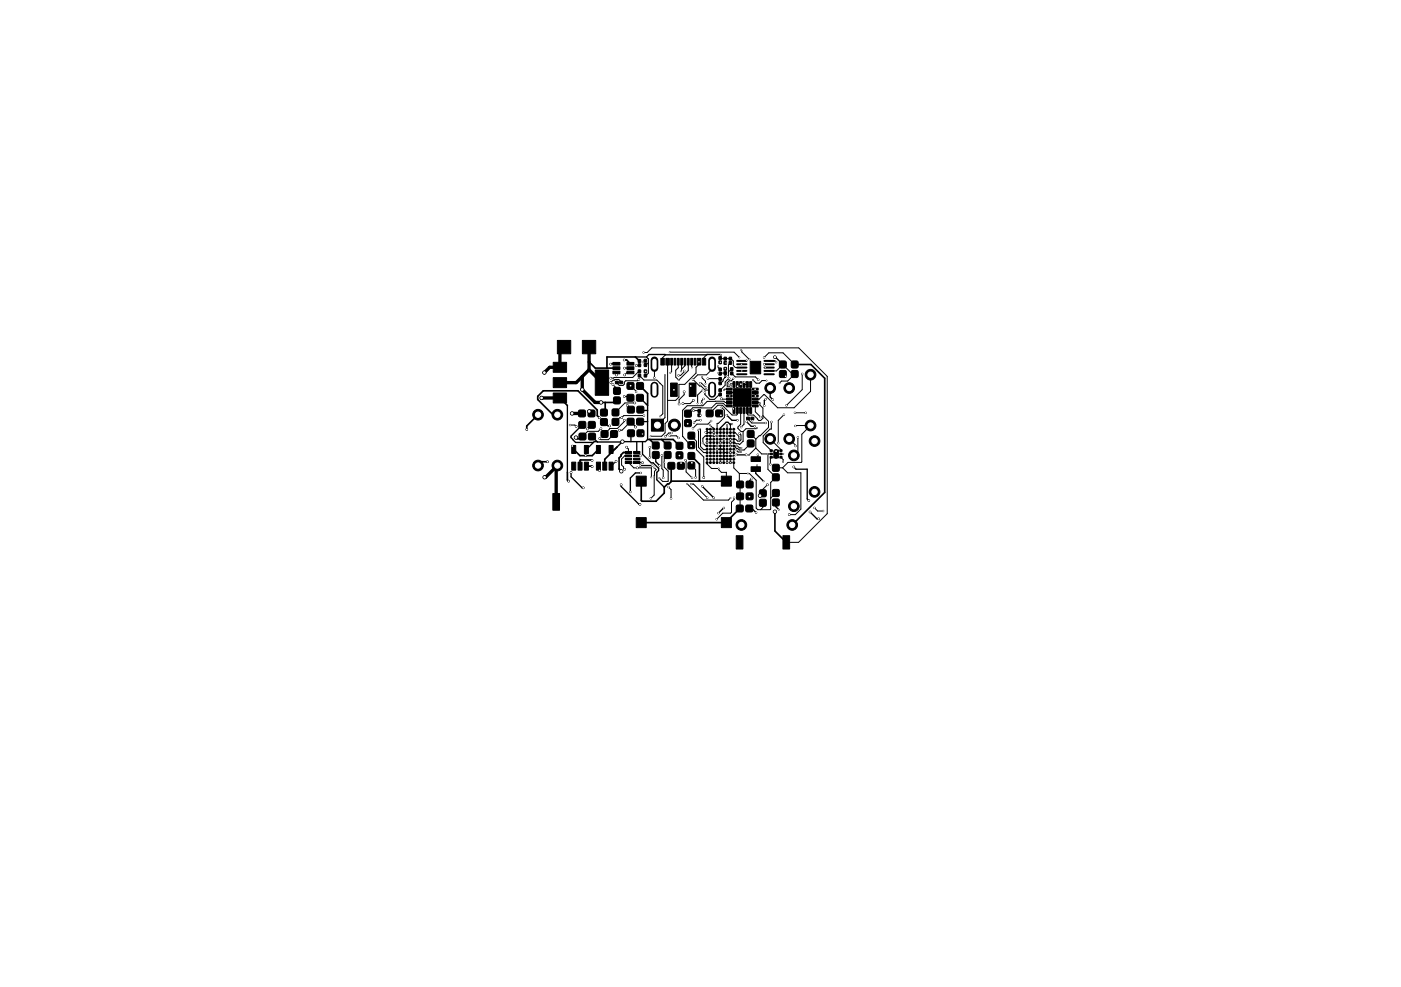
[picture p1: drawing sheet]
<svg xmlns="http://www.w3.org/2000/svg" width="210mm" height="148mm" viewBox="0 0 210 148" stroke-linecap="round" stroke-linejoin="round" font-family="sans-serif">
<g fill="none" stroke="#000" stroke-width=".2">
<path d="M95.9 59.7l1.2 1.1v5.1l-.3 .3h-3.5l-1.2 1.2h-.5M108 53.2h-10.7l-.4 .3h-1.7M111 57.6l.1 .1zM111.6 57.7h.4M114.8 59.9l-.2 .2v.7M115.3 54.1h.8l.2 .2M115.5 58.2v1.3l.3 .4M116.1 53.6l1.2 1.1M85.1 60.8v10M85.6 70.8v.7l1.7 1.6h.1M87.3 63.7l-1.7 1.7v.2l.7 .7h2.7M88.7 63.7l-.7 .6"/>
<path d="M88.7 65.5l.9 .8h3.6M89.5 66.2h-.4l-1.2 1.2M93.1 72.7v.3l2.7 2.6h.1M94.5 63.2l.8 .8M94.6 65v1.2M94.6 65h.1M95.4 66.3v1.6M96 69.8h1.8M96 61.4l.1 .2h1M96 70.9h-.8l-.7 .8v2.1M96.3 66.2v1.9l1.3 1.3h.3l.8 .8M97.1 63.2h-1.1"/>
<path d="M98.3 68.2v1l.6 .6M98.7 70.2h.1M98.7 70.2v.4l-.2 .2v1.1l1.1 1.2M105.3 72.9l1.7 1.7M108.5 76.2l-.8 .8M108.9 62.3l.8 .7h.9M109.5 63.6v.2M109.8 63.6h-.4l-.3-.3h-.3l-.8 .9v.2M110.4 68.1l.1 .1h1.4M111.9 63.2l.7 .7h.5M112.3 76.3h.4l.6 .6M112.6 71.8l-.2 .3v.6"/>
<path d="M113.3 70.3v.7l1.2 1.2M116.3 75.4v.6l.5 .4M119 70l.3 .4h1.7v4.4l.2 .3M121.4 76.8l1 1h.3"/>
<circle cx="122.2" cy="80.9" r=".1"/>
</g>
<g fill="#000" stroke="#000" stroke-width=".15">
<path d="M82.9 54.3h2v1.5h-2zM82.9 56.6h2v1.5h-2zM83.5 51h2v2h-2zM87.3 51h2v2h-2zM89.2 55.5h2v3.8h-2zM92 58.2h.9v.9h-.9zM92.3 57.2h.4v.3h-.4zM91.9 54.3h1v.4h-1zM91.9 55h1v.4h-1zM91.9 55.6h1v.4h-1zM92.9 57.2h.4v.3h-.4zM94 59.2h1v.9h-1z"/>
<path d="M94 57.4h1v.9h-1zM94 55.6h1v.4h-1zM94 55h1v.4h-1zM94 54.3h1v.4h-1zM95.5 59.2h.9v.9h-.9zM95.5 57.4h.9v.9h-.9zM95.7 54.6h.3v.4h-.3zM95.7 53.9h.3v.4h-.3zM95.7 55.5h.3v.4h-.3zM95.7 56.1h.3v.4h-.3zM96.6 56.1h.3v.4h-.3zM96.6 55.5h.3v.4h-.3z"/>
<path d="M96.6 53.9h.3v.4h-.3zM96.6 54.5h.3v.4h-.3zM99.1 53.7h.5v1h-.5zM99.8 53.7h.5v1h-.5zM100.5 57.4h1v2h-1zM100.5 53.7h.3v1h-.3zM101 53.7h.3v1h-.3zM101.5 53.7h.3v1h-.3zM102 53.7h.3v1h-.3zM102.5 53.7h.3v1h-.3zM103 53.7h.3v1h-.3zM103.3 57.4h1v2h-1z"/>
<path d="M103.5 53.7h.3v1h-.3zM104 53.7h.3v1h-.3zM104.5 53.7h.5v1h-.5zM105.3 53.7h.5v1h-.5zM107.8 57.3h.3v.4h-.3zM107.8 56.6h.3v.4h-.3zM107.8 54.1h.3v.4h-.3zM107.8 53.5h.3v.4h-.3zM107.8 59h.3v.4h-.3zM107.8 58.3h.3v.4h-.3zM107.8 55.2h.3v.4h-.3zM107.8 55.8h.3v.4h-.3z"/>
<path d="M108.5 54.2h.4v.4h-.4zM108.5 53.6h.4v.4h-.4zM108.5 55.1h.4v.4h-.4zM108.5 55.7h.4v.4h-.4zM109.3 54.2h.3v.4h-.3zM109.3 53.6h.3v.4h-.3zM109.5 55.8h.4v.4h-.4zM109.5 55.1h.4v.5h-.4zM108.9 58.2h.8v.3h-.8zM108.9 58.7h.8v.3h-.8zM108.9 59.2h.8v.3h-.8zM109.9 57.2h.3v.9h-.3z"/>
<path d="M110.4 57.2h.3v.9h-.3zM110.9 57.2h.3v.9h-.3zM111.4 57.2h.3v.9h-.3zM111.9 57.2h.3v.9h-.3zM112.5 54.2h1.5v1.9h-1.5zM112.4 57.2h.3v.9h-.3zM112.8 59.2h.8v.3h-.8zM112.8 58.7h.8v.3h-.8zM112.8 58.2h.8v.3h-.8zM116.9 54.2h.9v.9h-.9zM116.9 55.6h.9v.9h-.9zM118.7 54.2h.9v.9h-.9z"/>
<path d="M118.7 55.6h.9v.9h-.9zM82.9 58.9h2v1.5h-2zM82.9 74h1v2.5h-1zM85.7 69.3h.6v1.2h-.6zM85.7 66.8h.6v1.2h-.6zM86.8 61.5h.9v1h-.9zM86.8 65h1v.9h-1zM86.7 69.3h.6v1.2h-.6zM86.8 63.3h.9v.9h-.9zM88.2 61.5h.9v1h-.9zM88.3 65h.9v.9h-.9zM87.6 69.3h.6v1.2h-.6z"/>
<path d="M87.6 66.8h.6v1.2h-.6zM88.2 63.3h1v.9h-1zM89.4 69.3h.6v1.2h-.6zM89.4 66.8h.6v1.2h-.6zM90.2 64.6h.9v.9h-.9zM90.1 62.8h.9v1h-.9zM90.1 61.4h.9v.9h-.9zM90.4 69.3h.6v1.2h-.6zM91.6 64.6h.9v.9h-.9zM91.3 69.3h.6v1.2h-.6zM91.3 66.8h.6v1.2h-.6zM92 59.6h.9v.9h-.9z"/>
<path d="M91.8 61.4h.9v.9h-.9zM91.8 62.8h.9v.9h-.9zM94.1 61h.9v.9h-.9zM94.1 64.5h.9v.9h-.9zM93.7 67.7h1v.3h-1zM93.7 68.2h1v.3h-1zM93.7 68.7h1v.3h-1zM93.7 69.2h1v.3h-1zM94.1 62.8h.9v.9h-.9zM95.5 61h.9v.9h-.9zM95.5 64.5h1v.9h-1zM94.9 69.2h1v.3h-1z"/>
<path d="M95 68.7h.9v.3h-.9zM95 68.2h.9v.3h-.9zM95 67.7h.9v.3h-.9zM95.5 62.8h.9v.9h-.9zM95.4 77.6h1.5v1.5h-1.5zM95.4 71.4h1.5v1.5h-1.5zM97.6 62.9h1.8v1.8h-1.8zM97.8 67.8h.9v.9h-.9zM97.8 66.3h.9v1h-.9zM99.6 67.8h.9v.9h-.9zM99.6 66.3h.9v1h-.9zM100.2 69.4h.9v.9h-.9z"/>
<path d="M101.4 67.8h.9v.9h-.9zM101.4 66.4h.9v.9h-.9zM101.6 69.4h.9v.9h-.9zM103.2 69.3h.9v1h-.9zM103.2 67.9h.9v.9h-.9zM102.7 61.6h.9v.9h-.9zM102.7 63h.9v.9h-.9zM103.2 64.9h.9v.9h-.9zM103.2 66.3h.9v.9h-.9zM104.6 62.1h.4v.4h-.4zM104.6 61.4h.4v.4h-.4zM105.9 61.5h.9v.9h-.9z"/>
<path d="M107.3 61.5h1v.9h-1zM108.1 77.6h1.5v1.5h-1.5zM108.1 71.4h1.5v1.5h-1.5zM108.9 59.7h.8v.3h-.8zM108.9 60.2h.8v.3h-.8zM108.9 60.7h.8v.3h-.8zM109.9 61.1h.3v.9h-.3zM110.5 72.2h.9v.9h-.9zM110.5 74h.9v.9h-.9zM110.4 61.1h.3v.9h-.3zM110.9 61.1h.3v.9h-.3zM110.4 75.8h1v.9h-1z"/>
<path d="M111.4 61.1h.3v.9h-.3zM111.9 72.2h.9v.9h-.9zM111.9 74h.9v.9h-.9zM111.9 62.6h.4v.3h-.4zM111.9 61.1h.3v.9h-.3zM112.1 66h.9v1h-.9zM112.1 64.6h.9v.9h-.9zM112.6 62.6h.4v.3h-.4zM109.9 58.3h2.7v2.6h-2.7zM112.4 61.1h.3v.9h-.3zM111.8 75.8h1v.9h-1zM112.8 60.7h.8v.3h-.8z"/>
<path d="M112.8 60.2h.8v.3h-.8zM112.8 59.7h.8v.3h-.8zM112.6 70h1.4v.7h-1.4zM112.6 68.5h1.4v.7h-1.4zM113.9 73.5h.9v.9h-.9zM113.9 74.9h.9v1h-.9zM115.5 67.5h.2l.1 .2h-.3zM115.5 68h.2l.1 .2h-.3zM115.5 68.5h.2l.1 .2h-.3zM115.8 74.9h1v.9h-1zM115.8 73.5h1v.9h-1zM116 67.6l.2-.2 .5 .1v1.2h-.7z"/>
<path d="M115.8 69.7h1v.9h-1zM115.8 71.1h1v.9h-1zM116.9 68.5h.3v.2h-.3zM116.9 68h.3v.2h-.3zM116.9 67.5h.3v.2h-.3zM110.4 80.3h1v2h-1zM117.4 80.3h1v2h-1z"/>
<circle cx="81.2" cy="59.7" r=".25"/>
<circle cx="81.6" cy="55.9" r=".25"/>
<circle cx="87.3" cy="58.4" r=".25"/>
<circle cx="91.5" cy="54.6" r=".12"/>
<circle cx="91.6" cy="57.4" r=".12"/>
<circle cx="91.6" cy="56.7" r=".12"/>
<circle cx="91.9" cy="57.7" r=".13"/>
<circle cx="92.4" cy="56.2" r=".13"/>
<circle cx="93.6" cy="54" r=".12"/>
<circle cx="93.6" cy="59.5" r=".12"/>
<circle cx="93.6" cy="55.2" r=".12"/>
<circle cx="93.6" cy="56.2" r=".13"/>
<circle cx="94.5" cy="57.8" r=".1"/>
<circle cx="95.4" cy="58.8" r=".1"/>
<circle cx="95.4" cy="54.8" r=".12"/>
<circle cx="95.8" cy="56.9" r=".13"/>
<circle cx="96.4" cy="54.3" r=".1"/>
<circle cx="96.5" cy="52.9" r=".1"/>
<circle cx="96.8" cy="55.7" r=".06"/>
<circle cx="98.1" cy="56.6" r=".1"/>
<circle cx="99.7" cy="56.3" r=".06"/>
<circle cx="100.4" cy="52.8" r=".06"/>
<circle cx="100.5" cy="55.9" r=".06"/>
<circle cx="101" cy="58.5" r=".1"/>
<circle cx="101.7" cy="56.3" r=".1"/>
<circle cx="101.7" cy="57" r=".06"/>
<circle cx="102.1" cy="55.7" r=".06"/>
<circle cx="102.6" cy="58.8" r=".12"/>
<circle cx="102.6" cy="55.6" r=".1"/>
<circle cx="103.5" cy="57.9" r=".1"/>
<circle cx="103.7" cy="55.1" r=".06"/>
<circle cx="103.9" cy="56.9" r=".1"/>
<circle cx="104.8" cy="54.2" r=".06"/>
<circle cx="105" cy="57.5" r=".1"/>
<circle cx="105.3" cy="56.5" r=".06"/>
<circle cx="105.3" cy="58.5" r=".06"/>
<circle cx="105.5" cy="59.8" r=".1"/>
<circle cx="105.7" cy="58.8" r=".1"/>
<circle cx="105.7" cy="57.5" r=".06"/>
<circle cx="105.8" cy="58.1" r=".1"/>
<circle cx="106.1" cy="56.8" r=".1"/>
<circle cx="107.7" cy="54.9" r=".06"/>
<circle cx="107.7" cy="55.9" r=".06"/>
<circle cx="108" cy="54.3" r=".06"/>
<circle cx="108" cy="53.2" r=".06"/>
<circle cx="108.1" cy="59.8" r=".13"/>
<circle cx="108.5" cy="58.5" r=".06"/>
<circle cx="108.7" cy="55.3" r=".06"/>
<circle cx="108.8" cy="54.4" r=".06"/>
<circle cx="109.1" cy="56.4" r=".1"/>
<circle cx="109.3" cy="56.8" r=".1"/>
<circle cx="109.3" cy="57.6" r=".1"/>
<circle cx="109.4" cy="59.4" r=".06"/>
<circle cx="109.6" cy="57.9" r=".1"/>
<circle cx="109.9" cy="56.8" r=".06"/>
<circle cx="110.6" cy="57.9" r=".1"/>
<circle cx="110.8" cy="53.6" r=".06"/>
<circle cx="111.1" cy="57.6" r=".1"/>
<circle cx="111.1" cy="52.5" r=".06"/>
<circle cx="111.1" cy="54.6" r=".06"/>
<circle cx="111.2" cy="55.6" r=".06"/>
<circle cx="111.6" cy="57.3" r=".1"/>
<circle cx="111.9" cy="54" r=".06"/>
<circle cx="112.4" cy="53.9" r=".06"/>
<circle cx="112.9" cy="57" r=".06"/>
<circle cx="113.2" cy="58.4" r=".1"/>
<circle cx="113.2" cy="59.4" r=".1"/>
<circle cx="113.7" cy="56.9" r=".1"/>
<circle cx="114.5" cy="53.6" r=".1"/>
<circle cx="114.6" cy="54.6" r=".1"/>
<circle cx="114.7" cy="55.1" r=".06"/>
<circle cx="114.8" cy="59.9" r=".1"/>
<circle cx="114.9" cy="57.1" r=".06"/>
<circle cx="115.4" cy="58.2" r=".8"/>
<circle cx="115.8" cy="59.9" r=".1"/>
<circle cx="116.1" cy="53.6" r=".2"/>
<circle cx="116.3" cy="54.3" r=".1"/>
<circle cx="116.9" cy="57.4" r=".06"/>
<circle cx="117.8" cy="56.4" r=".1"/>
<circle cx="118.3" cy="58.2" r=".8"/>
<circle cx="120.2" cy="56.1" r=".1"/>
<circle cx="121.5" cy="56.2" r=".8"/>
<circle cx="79" cy="64.4" r=".12"/>
<circle cx="80.6" cy="62.2" r=".8"/>
<circle cx="80.6" cy="69.8" r=".8"/>
<circle cx="81.6" cy="71.6" r=".25"/>
<circle cx="82.1" cy="69.2" r=".13"/>
<circle cx="83.5" cy="62.2" r=".8"/>
<circle cx="83.5" cy="69.8" r=".8"/>
<circle cx="85.2" cy="72.2" r=".13"/>
<circle cx="85.5" cy="63.7" r=".1"/>
<circle cx="85.6" cy="70.8" r=".12"/>
<circle cx="85.7" cy="62" r=".25"/>
<circle cx="85.8" cy="66.9" r=".1"/>
<circle cx="86.3" cy="65.6" r=".25"/>
<circle cx="86.4" cy="63.9" r=".12"/>
<circle cx="87.4" cy="73.2" r=".13"/>
<circle cx="87.8" cy="68.3" r=".12"/>
<circle cx="88" cy="64.3" r=".12"/>
<circle cx="88.3" cy="61.7" r=".25"/>
<circle cx="88.7" cy="69" r=".13"/>
<circle cx="88.8" cy="70" r=".12"/>
<circle cx="89.8" cy="62.6" r=".12"/>
<circle cx="89.9" cy="70.6" r=".12"/>
<circle cx="89.9" cy="65.8" r=".12"/>
<circle cx="90.1" cy="64.3" r=".12"/>
<circle cx="90.1" cy="60.3" r=".25"/>
<circle cx="91.4" cy="63.9" r=".12"/>
<circle cx="92.4" cy="69.2" r=".12"/>
<circle cx="92.8" cy="64.5" r=".12"/>
<circle cx="93.1" cy="72.7" r=".12"/>
<circle cx="93.1" cy="70.7" r=".25"/>
<circle cx="93.2" cy="62.6" r=".12"/>
<circle cx="93.3" cy="66.2" r=".25"/>
<circle cx="93.6" cy="63" r=".12"/>
<circle cx="93.6" cy="70.4" r=".13"/>
<circle cx="93.9" cy="67.1" r=".13"/>
<circle cx="94" cy="60.8" r=".12"/>
<circle cx="94.5" cy="73.8" r=".1"/>
<circle cx="95.2" cy="60.4" r=".12"/>
<circle cx="95.3" cy="64" r=".12"/>
<circle cx="95.5" cy="70.2" r=".13"/>
<circle cx="95.9" cy="75.6" r=".12"/>
<circle cx="95.9" cy="69.8" r=".1"/>
<circle cx="96" cy="68.4" r=".12"/>
<circle cx="96" cy="70.9" r=".1"/>
<circle cx="96.3" cy="69.4" r=".13"/>
<circle cx="96.3" cy="65.1" r=".06"/>
<circle cx="96.5" cy="62.3" r=".1"/>
<circle cx="97.4" cy="68.6" r=".1"/>
<circle cx="97.4" cy="67.1" r=".1"/>
<circle cx="97.5" cy="65.4" r=".06"/>
<circle cx="97.6" cy="74.7" r=".1"/>
<circle cx="97.6" cy="71.6" r=".06"/>
<circle cx="97.8" cy="69.8" r=".1"/>
<circle cx="98.1" cy="70.1" r=".06"/>
<circle cx="98.8" cy="71.7" r=".06"/>
<circle cx="98.9" cy="69.8" r=".1"/>
<circle cx="99" cy="62.4" r=".06"/>
<circle cx="99.2" cy="68.3" r=".1"/>
<circle cx="99.4" cy="71.7" r=".1"/>
<circle cx="99.6" cy="69.3" r=".06"/>
<circle cx="99.7" cy="65.4" r=".1"/>
<circle cx="100.2" cy="73" r=".1"/>
<circle cx="100.4" cy="65.3" r=".1"/>
<circle cx="100.6" cy="74.7" r=".1"/>
<circle cx="100.7" cy="64.9" r=".1"/>
<circle cx="101.1" cy="63.8" r=".9"/>
<circle cx="101.7" cy="65.7" r=".1"/>
<circle cx="101.8" cy="60.6" r=".12"/>
<circle cx="101.9" cy="68.3" r=".1"/>
<circle cx="102.1" cy="69.4" r=".1"/>
<circle cx="102.4" cy="60.5" r=".12"/>
<circle cx="102.8" cy="69" r=".1"/>
<circle cx="103" cy="72.6" r=".06"/>
<circle cx="103.1" cy="63.5" r=".1"/>
<circle cx="103.6" cy="72.6" r=".1"/>
<circle cx="103.6" cy="66.9" r=".1"/>
<circle cx="103.7" cy="69.4" r=".1"/>
<circle cx="103.7" cy="71.7" r=".1"/>
<circle cx="103.9" cy="64.2" r=".1"/>
<circle cx="103.9" cy="60" r=".12"/>
<circle cx="103.9" cy="61.6" r=".12"/>
<circle cx="104" cy="63.4" r=".1"/>
<circle cx="104.3" cy="71.6" r=".1"/>
<circle cx="104.6" cy="60.5" r=".06"/>
<circle cx="104.7" cy="64.5" r=".06"/>
<circle cx="104.9" cy="64.3" r=".06"/>
<circle cx="105" cy="62.3" r=".1"/>
<circle cx="105" cy="63" r=".1"/>
<circle cx="105.2" cy="60.5" r=".1"/>
<circle cx="105.3" cy="72.9" r=".1"/>
<circle cx="105.4" cy="66.4" r=".1"/>
<circle cx="105.5" cy="71.6" r=".13"/>
<circle cx="105.8" cy="64.8" r=".1"/>
<circle cx="106" cy="66.4" r=".06"/>
<circle cx="106" cy="67.4" r=".14"/>
<circle cx="106" cy="64.9" r=".14"/>
<circle cx="106" cy="69.4" r=".14"/>
<circle cx="106" cy="66.4" r=".14"/>
<circle cx="106" cy="67.9" r=".14"/>
<circle cx="106" cy="65.9" r=".14"/>
<circle cx="106" cy="68.9" r=".14"/>
<circle cx="106" cy="65.4" r=".14"/>
<circle cx="106" cy="68.4" r=".14"/>
<circle cx="106" cy="66.9" r=".14"/>
<circle cx="106" cy="64.4" r=".14"/>
<circle cx="106" cy="74.6" r=".1"/>
<circle cx="106.4" cy="63.8" r=".06"/>
<circle cx="106.5" cy="66.4" r=".15"/>
<circle cx="106.5" cy="67.9" r=".15"/>
<circle cx="106.5" cy="65.9" r=".15"/>
<circle cx="106.5" cy="64.9" r=".15"/>
<circle cx="106.5" cy="69.4" r=".15"/>
<circle cx="106.5" cy="67.4" r=".15"/>
<circle cx="106.5" cy="68.9" r=".15"/>
<circle cx="106.5" cy="65.4" r=".15"/>
<circle cx="106.5" cy="68.4" r=".15"/>
<circle cx="106.5" cy="66.9" r=".15"/>
<circle cx="106.5" cy="64.4" r=".15"/>
<circle cx="106.6" cy="63.1" r=".1"/>
<circle cx="107" cy="74.6" r=".1"/>
<circle cx="107" cy="64.9" r=".06"/>
<circle cx="107" cy="67.4" r=".14"/>
<circle cx="107" cy="64.9" r=".14"/>
<circle cx="107" cy="67.9" r=".14"/>
<circle cx="107" cy="65.9" r=".14"/>
<circle cx="107" cy="69.4" r=".14"/>
<circle cx="107" cy="66.4" r=".14"/>
<circle cx="107" cy="68.9" r=".14"/>
<circle cx="107" cy="65.4" r=".14"/>
<circle cx="107" cy="68.4" r=".14"/>
<circle cx="107" cy="66.9" r=".14"/>
<circle cx="107" cy="64.4" r=".14"/>
<circle cx="107.1" cy="65.3" r=".06"/>
<circle cx="107.4" cy="77.9" r=".1"/>
<circle cx="107.5" cy="67.9" r=".15"/>
<circle cx="107.5" cy="64.9" r=".15"/>
<circle cx="107.5" cy="65.9" r=".15"/>
<circle cx="107.5" cy="69.4" r=".15"/>
<circle cx="107.5" cy="67.4" r=".15"/>
<circle cx="107.5" cy="66.4" r=".15"/>
<circle cx="107.5" cy="68.9" r=".15"/>
<circle cx="107.5" cy="65.4" r=".15"/>
<circle cx="107.5" cy="68.4" r=".15"/>
<circle cx="107.5" cy="66.9" r=".15"/>
<circle cx="107.5" cy="64.4" r=".15"/>
<circle cx="107.5" cy="67.4" r=".06"/>
<circle cx="107.5" cy="65.4" r=".06"/>
<circle cx="107.5" cy="66.9" r=".06"/>
<circle cx="107.7" cy="76.9" r=".1"/>
<circle cx="107.7" cy="70.3" r=".06"/>
<circle cx="108" cy="66.4" r=".06"/>
<circle cx="108" cy="69.4" r=".06"/>
<circle cx="108" cy="65.9" r=".14"/>
<circle cx="108" cy="69.4" r=".14"/>
<circle cx="108" cy="67.4" r=".14"/>
<circle cx="108" cy="66.4" r=".14"/>
<circle cx="108" cy="64.9" r=".14"/>
<circle cx="108" cy="67.9" r=".14"/>
<circle cx="108" cy="68.9" r=".14"/>
<circle cx="108" cy="65.4" r=".14"/>
<circle cx="108" cy="68.4" r=".14"/>
<circle cx="108" cy="66.9" r=".14"/>
<circle cx="108" cy="64.4" r=".14"/>
<circle cx="108.1" cy="62.3" r=".1"/>
<circle cx="108.1" cy="61.1" r=".06"/>
<circle cx="108.5" cy="67.9" r=".15"/>
<circle cx="108.5" cy="69.4" r=".15"/>
<circle cx="108.5" cy="67.4" r=".15"/>
<circle cx="108.5" cy="64.9" r=".15"/>
<circle cx="108.5" cy="65.9" r=".15"/>
<circle cx="108.5" cy="66.4" r=".15"/>
<circle cx="108.5" cy="68.9" r=".15"/>
<circle cx="108.5" cy="65.4" r=".15"/>
<circle cx="108.5" cy="66.9" r=".15"/>
<circle cx="108.5" cy="68.4" r=".15"/>
<circle cx="108.5" cy="64.4" r=".15"/>
<circle cx="108.5" cy="76.2" r=".1"/>
<circle cx="108.6" cy="65.9" r=".06"/>
<circle cx="108.9" cy="62.2" r=".1"/>
<circle cx="109" cy="63.7" r=".06"/>
<circle cx="109" cy="69.4" r=".06"/>
<circle cx="109" cy="67.9" r=".14"/>
<circle cx="109" cy="65.9" r=".14"/>
<circle cx="109" cy="66.4" r=".14"/>
<circle cx="109" cy="64.9" r=".14"/>
<circle cx="109" cy="67.4" r=".14"/>
<circle cx="109" cy="69.4" r=".14"/>
<circle cx="109" cy="68.9" r=".14"/>
<circle cx="109" cy="65.4" r=".14"/>
<circle cx="109" cy="66.9" r=".14"/>
<circle cx="109" cy="68.4" r=".14"/>
<circle cx="109" cy="64.4" r=".14"/>
<circle cx="109" cy="65.4" r=".06"/>
<circle cx="109.5" cy="66.9" r=".06"/>
<circle cx="109.5" cy="66.4" r=".15"/>
<circle cx="109.5" cy="64.9" r=".15"/>
<circle cx="109.5" cy="69.4" r=".15"/>
<circle cx="109.5" cy="67.9" r=".15"/>
<circle cx="109.5" cy="65.9" r=".15"/>
<circle cx="109.5" cy="67.4" r=".15"/>
<circle cx="109.5" cy="68.9" r=".15"/>
<circle cx="109.5" cy="65.4" r=".15"/>
<circle cx="109.5" cy="67.9" r=".06"/>
<circle cx="109.5" cy="68.4" r=".15"/>
<circle cx="109.5" cy="66.9" r=".15"/>
<circle cx="109.5" cy="64.4" r=".15"/>
<circle cx="109.5" cy="69.4" r=".06"/>
<circle cx="109.5" cy="66.4" r=".06"/>
<circle cx="109.5" cy="65.9" r=".06"/>
<circle cx="109.5" cy="74.7" r=".06"/>
<circle cx="109.8" cy="63.6" r=".06"/>
<circle cx="109.9" cy="61.3" r=".1"/>
<circle cx="110" cy="65.9" r=".14"/>
<circle cx="110" cy="67.4" r=".14"/>
<circle cx="110" cy="66.4" r=".14"/>
<circle cx="110" cy="64.9" r=".14"/>
<circle cx="110" cy="67.9" r=".14"/>
<circle cx="110" cy="69.4" r=".14"/>
<circle cx="110" cy="68.9" r=".14"/>
<circle cx="110" cy="65.4" r=".14"/>
<circle cx="110" cy="68.4" r=".14"/>
<circle cx="110" cy="66.9" r=".14"/>
<circle cx="110" cy="64.4" r=".14"/>
<circle cx="110" cy="74.6" r=".1"/>
<circle cx="110.1" cy="68.4" r=".06"/>
<circle cx="110.4" cy="67.5" r=".06"/>
<circle cx="110.4" cy="68.1" r=".06"/>
<circle cx="110.5" cy="66.9" r=".06"/>
<circle cx="110.6" cy="63" r=".1"/>
<circle cx="110.7" cy="65.8" r=".06"/>
<circle cx="110.8" cy="65" r=".1"/>
<circle cx="111.1" cy="64.1" r=".1"/>
<circle cx="111.1" cy="67.8" r=".06"/>
<circle cx="111.1" cy="78.7" r=".8"/>
<circle cx="111.1" cy="67.2" r=".06"/>
<circle cx="111.9" cy="68.2" r=".12"/>
<circle cx="111.9" cy="63.2" r=".1"/>
<circle cx="112.1" cy="71" r=".06"/>
<circle cx="112.3" cy="68.2" r=".06"/>
<circle cx="112.3" cy="74.5" r=".1"/>
<circle cx="112.6" cy="71.8" r=".1"/>
<circle cx="112.8" cy="63.1" r=".06"/>
<circle cx="113.1" cy="63.9" r=".1"/>
<circle cx="113.3" cy="76.9" r=".1"/>
<circle cx="113.5" cy="69.8" r=".06"/>
<circle cx="113.5" cy="64.2" r=".06"/>
<circle cx="113.6" cy="68.2" r=".1"/>
<circle cx="113.9" cy="60.5" r=".06"/>
<circle cx="113.9" cy="74.3" r=".25"/>
<circle cx="114" cy="62.5" r=".1"/>
<circle cx="114.5" cy="72.2" r=".06"/>
<circle cx="114.6" cy="60.8" r=".1"/>
<circle cx="114.8" cy="63.4" r=".1"/>
<circle cx="115" cy="68.1" r=".06"/>
<circle cx="115" cy="72.7" r=".12"/>
<circle cx="115.4" cy="65.8" r=".8"/>
<circle cx="115.5" cy="69.6" r=".1"/>
<circle cx="115.6" cy="63.3" r=".1"/>
<circle cx="116.2" cy="76.7" r=".25"/>
<circle cx="116.3" cy="67.7" r=".1"/>
<circle cx="116.7" cy="66.4" r=".1"/>
<circle cx="116.7" cy="76.4" r=".06"/>
<circle cx="117.4" cy="69.3" r=".06"/>
<circle cx="117.4" cy="68.1" r=".06"/>
<circle cx="117.5" cy="62.2" r=".1"/>
<circle cx="117.9" cy="60.8" r=".1"/>
<circle cx="118.3" cy="65.8" r=".8"/>
<circle cx="118.3" cy="77.2" r=".12"/>
<circle cx="118.7" cy="78.7" r=".8"/>
<circle cx="119" cy="70" r=".12"/>
<circle cx="119" cy="68.3" r=".8"/>
<circle cx="119" cy="75.9" r=".8"/>
<circle cx="119.2" cy="61.9" r=".1"/>
<circle cx="119.2" cy="63.9" r=".1"/>
<circle cx="119.2" cy="66.9" r=".1"/>
<circle cx="119.6" cy="65.6" r=".1"/>
<circle cx="120.8" cy="61.9" r=".1"/>
<circle cx="121.2" cy="75.1" r=".12"/>
<circle cx="121.4" cy="76.8" r=".13"/>
<circle cx="121.5" cy="63.8" r=".8"/>
<circle cx="122.1" cy="76.2" r=".1"/>
<circle cx="122.1" cy="73.8" r=".8"/>
<circle cx="122.1" cy="66.1" r=".8"/>
<circle cx="122.7" cy="77.8" r=".12"/>
<circle cx="123.4" cy="76.6" r=".1"/>
</g>
<path d="M98.1 54v1.2M98.1 57.8v1.2M106.7 54v1.2M106.7 57.8v1.2" fill="none" stroke="#000" stroke-width="1.2"/>
<path d="M110.5 54.1h1.4M110.5 54.6h1.4M110.5 55.1h1.4M110.5 55.6h1.4M110.5 56.1h1.4M114.6 54.1h1.4M114.6 54.6h1.4M114.6 55.1h1.4M114.6 55.6h1.4M114.6 56.1h1.4" fill="none" stroke="#000" stroke-width=".3"/>
<g fill="none" stroke="#000" stroke-width=".25">
<path d="M83.9 59.7l1.2 1.1M88.3 54.3l.9 .9h3.2M92.4 54.6h-.9M93.6 54h.3l.6 .6M95.8 54.1l-.6-.6h-4.2v1.7M95.9 57.9l1.2 1.1v1.8M119.1 54.7h2.5l2 2v17.1l-4.8 4.9M80.7 62.2l-1.7 1.7v.5M82.1 69.2h-.9l-.5 .6M83.5 62.2h-.6l-2.3-2.3v-.5l.8-.8h5.2l2.9 2.9v.8l.3 .3M85.1 70.8v1.2l.1 .2M86 67.4l.9 .9h1.9l.9-.9"/>
<path d="M86.3 65.6l.2 .2h.5M87.9 69.9l.9 .1M88.7 63.7h.1M88.7 69h-1.7v.9M90.7 60.3v1.4l-.2 .2M92.5 60l-.3 .3h-2.1M92.5 67l-1.8 1.9v1M94.2 67.9h-.8l-.6 .8v1.6l.3 .4M97.1 65.9h3.8l1 1M97.4 65.9l.9 .9M99.2 65.9l.9 .9M100.6 72.1h8.3"/>
<path d="M100.6 69.9v2.3l-1 .9v.8l-1.2 1.3h-2.2l-.1-.2v-2.9M103.6 68.4l1.2 1.2v2.5M110.9 76.3l-2 2v.1h-12.8M116.2 76.7v2.9l1.7 1.7"/>
</g>
<g fill="none" stroke="#000" stroke-width=".15">
<path d="M91.9 57.7l.6 .6v.3M92.4 55.9v.3M93.1 57.3a.92 .92 0 0 0-1.5 .1M93.6 59.5h.7l.2 .2M93.6 55.2h.1M93.6 55.2h.9M94.5 55.9h-.5l-.4 .3M94.5 57.9l.9 .8v.1M95.8 56.9l-.2 .2h-1.8l-.2 .2v.3l-.2 .2h-.6l-.3-.5M95.8 55.7l-1 .9h-2.7l-.5 .1M95.8 56.3l.7 .7h2l.9 .9v4.1l-.4 .4M95.8 54.8h-.4"/>
<path d="M96.5 52.9h.5l.7-.7h22l4.3 4.2v20.6l-4.3 4.3h-1.8M96.8 54.1h-.2l-.2 .2M96.9 53.5l.2 .2M97.1 53.7h.1M97.1 53.7l.1 .1v2.2l-.4 .3M97.2 54.4l-.4 .3M98.1 54.6v2M99 57.5h.1M99.7 56.3v6.3l-1.2 1.2M99.8 53.2l-.5 .4v.6M100.1 54.2v8.9l-.4 .4v1.4l-.5 .5h-1.7M100.4 52.8h9.6l.8 .8"/>
<path d="M100.7 54.2v1.5l-.2 .2M101.7 54.2v.9l-.4 .4v1.1l.4 .4 1.5-1.4v-1.4M102.2 54.2l-.1 1.5M102.6 58.8v.4l-.8 .7v.7M102.6 55.6v.1l-.6 .6h-.3M102.7 54.2v.7l-.5 .4M103.7 54.2v.9M104.8 54.2v.4l-.5 .5v.9l-1.7 1.6h-.8v2l-.5 .4h-1.2M105 57.5h.2l.6 .6M105.3 56.5v.2l.5 .5v.3M105.3 58.5l-.7 .7v1.3M105.5 59.8l-.3 .3v.4"/>
<path d="M105.7 58.9v.3l.7 .7h.7l.7-.7h.1M105.9 53.2l-.4 .4v.6M106.1 56.8h1.8M106.7 54.6v.8l-.8 .8h-1.3l-.7 .7 1 1h.2l.6 .6 1-.1M107.7 54.9v.2l.2 .3M107.7 55.9l.1 .1 .9-.1M108 53.2h.1M108 53.2l-.1 .5 .1 .1h1.6l.3 .3v.7l.3 .3h1M108.1 59.8l1.2 .1M108.3 57.2h.1M108.7 56.6h.1M108.7 56.6l-.3 .3v.2l-.5 .4"/>
<path d="M108.7 55.9v.7M108.7 55.9h.1M109 57.9h.1M109 57.9h.6M109.3 56.8l-.6 .5v.5l-.8 .7M109.3 58.9h1.2l1.5 1.5v1.7l.1 .1h.9l.7 .9h.3l.4-.4v-1.5l-.5-.5-.1-.3h-.6M109.3 59.4h.1M109.3 58.4h-.7l-.1 .1M109.4 57.6h.5l.1 .1M109.5 54.4l-.3 .3v1.6l-.1 .1M109.7 55.3l-.5 .5M109.7 56l.5 .5h3l.5 .5"/>
<path d="M109.9 56.8l-.3 .3h-.3l-.3 .3v.5M111.1 52.5l.1 .3 1.2 1.1M111.3 59.6l-.8 .8v1.7l-.1 .1h-.7l-1.4-1.4h-.7l-1.2 1.2M112.9 57l.4 .5h.5l.4-.4h.7M113.2 58.9v.5M114.5 53.6l.7-.7h2.2l1.7 1.8M115.3 55.6h1.1l.9-.9 1.5 1.4h.3l-1 1h-1l-.2 .3M120.2 56.1v2.3l-2.3 2.4M121.5 56.2v2.5l-2.5 2.4h-2.4l-2-1.9h-.1l-.7 .7h-.6M85.4 63.7h.8l.2 .2M89.7 69.9v.5l.2 .2M90.1 64.3l-.4 .4h-1.6l-1.1 1.1"/>
<path d="M90.5 63.3l.6 .6h.3M92 65.1l-.8 .8h-1.1l-.2-.1M92.4 69.2l-.8 .7M93.6 63v.2l-1.1 1.1h-1.1l-.8 .8M93.9 67.1l.3 .2v.6M94 60.8l.6 .6M94.2 68.3h-.5l-.5 .5v.9l.4 .7M94.2 69.3l.8 .9h2.6v1.4M94.5 63.2l-1.3 1.3h-.4M95.2 60.4h-1.5l-1.4 1.4M95.4 69.3l.9 .1M95.4 68.3h.6"/>
<path d="M96 68.3v.1M96.5 62.3h-3l-.3 .3h-.3l-.6 .7M97.4 67.1v1.5M98.1 70.1l.3 .3-.3 .3v3.5l-.5 .5M99.2 68.3v2l.2 .2v1.2M100.1 68.2l-.5 .5v1.4l.6 .5v1.5l-.9 .1-.5-.5M100.2 73l.4 .4v1.3M100.4 65.3h1l.3 .4M100.7 64.9h-.5l-.5 .5M102.4 65.5l1.2 1.4v-.1M102.4 65.5h.1M102.8 69v.1v1.7l.9 .9"/>
<path d="M103 72.6l2.4 2.4h3.8l.3-.3M103.6 72.6h.4l2 2M103.6 65.3l.8 .9v1.2l1.1 1.1v3.1M103.6 69.8l.7 .6v1.2M103.9 60l-.4 .5h-1.1M103.9 61.6h.9M104.6 60.5h.1M104.7 64.5v2.6l.8 .8h.5M104.9 64.3l.1 .1v2.6l.5 .4h.5M105 63h-.6l-.4 .4M105 61.1l.1 .1M106 69.4v.2l.7 .7h1v.1l.4 .4h.8"/>
<path d="M106 64.9h.5M106.4 63.8l.6 .4v.2M106.5 65.9v-.5h-.8l-.3 .3v.7l.4 .5h.2M106.5 64.4h-.5v.3l-.2 .1M106.6 63.1l-.5 .5h-1.6l-.6 .6M107.2 60.2h.1M107.5 66.9h-.5v.5M107.5 67.4h1M108 68.9h1.5M108 66.9v.5M108.1 61.1h.1M108.2 61.1l.4 .4v1.1l-.9 .9h-.2v.9"/>
<path d="M108.5 65.9h.1M108.5 66.9v2M108.5 67.9h.5M108.5 68.4h.5M108.9 70.8v1.3M108.9 70.8h.1M109 65.4h.5M109 63.7v.7M109.3 60.9h-.5l-.4-.4h-1l-.7 .7-2.9-.1-.7 .8v.1M109.3 60.4h-.6l-.2-.2h-2.5l-.6 .6h-2.4l-.7 .7 .1 4M109.5 63.7v.7M110 64.9h.2l.6 .5v.4"/>
<path d="M110 69.4v.8l.8 .8M110 74.7v.2l-.3 .4v1.5l-.2 .2h-1.2l-.9 .9M110.4 67.5l.2 .3h.5M110.5 66.9l.3 .3h.3M110.8 71v1.5l.1 .2v3.6M110.8 65l.3 .2v.8l-.2 .1h-.3l-.3-.2h-.3M111 61.6v2l-.4 .4v.2l.5 .5h.3M111.4 66.2l-.5 .5-.2-.2-.4 .1-.2-.2h-.1M111.4 66.2h.1M111.4 64.7v1.5M111.5 61.6v2l-.4 .5M112.1 62.7l.6 .7h2.1"/>
<path d="M112.5 66.5l-1 1h-.7l-.2-.3h-.2l-.2-.1v-.2h-.2M112.5 65.1l.8 .7M112.8 62.7v.4M113.2 60.9v.9l.8 .7M113.3 67.2l-1 1M113.3 65.8v1.4M113.3 67.2l.9 .9h1.4M113.5 64.2l-.1 .1h-1.6l-.4 .4M113.5 69.8v.3l-.2 .2M113.6 68.2v.3l-.3 .3M114.4 75.4v.7l-.4 .3M114.4 62.3l.8 .9v.9l-1.9 1.7"/>
<path d="M115 72.7l-1.1 1.1v.5M115.1 68.1v2.3l1.2 1.2-.8 .8v3.9l-.1 .1h-1.8l-.2-.2v-4.2l-1.1-1h-1.5M115.5 65.8l1.6 1.6v.2M115.6 68.6l-.1 .1v.9M115.6 63.3v1h-.2l-1 1.1v1l1.2 1.2M116.3 73.9l-.8 .8M116.3 70.1h1M117.1 68.6l.3 .3v.4M117.1 68.1h.3M117.1 68.1h.1M117.3 70.1l.8 .8h2v5.4l-.9 .9h-.9M117.5 62.2l-.8 .8v3.4"/>
<path d="M118.3 65.8l.9 1v.1M119.2 61.9h1.6M119.2 63.9l2.3-.1-1.3 1.3v4.2h-.1h-2l-.8 .8M119.6 65.6v2.1l-.6 .6M122.1 76.2l.5 .4h.8"/>
</g>
<path d="M81.2 59.7h2.7M84.5 52h-.1l-.5 .5v2.6h-1.5l-.8 .8M87.3 56.5v1.9l1.9 1.9M88.3 55.4l-1.9 2h-2.5M88.3 55.4l1.9 2M88.3 52v3.4M83.4 70v5.3M83.5 69.8l-1.7 1.8h-.2M85.7 62h1.5M89.2 60.3h.1M89.2 60.3h.9" fill="none" stroke="#000" stroke-width=".5"/>
<g fill="#fff" stroke="#fff" stroke-width=".15">
<circle cx="116.2" cy="76.7" r=".13"/>
<circle cx="96.5" cy="52.9" r=".05"/>
<circle cx="94.5" cy="57.8" r=".05"/>
<circle cx="115" cy="72.7" r=".06"/>
<circle cx="95.4" cy="58.8" r=".05"/>
<circle cx="103.9" cy="61.6" r=".06"/>
<circle cx="115.5" cy="69.6" r=".05"/>
<circle cx="113.9" cy="74.3" r=".12"/>
<circle cx="90.1" cy="60.3" r=".13"/>
<circle cx="105.4" cy="66.4" r=".05"/>
<circle cx="109" cy="63.7" r=".03"/>
<circle cx="110.8" cy="65.8" r=".03"/>
<circle cx="93.3" cy="66.2" r=".12"/>
<circle cx="107.7" cy="55.9" r=".03"/>
<circle cx="107.7" cy="70.3" r=".03"/>
<circle cx="108.6" cy="66" r=".03"/>
<circle cx="112.3" cy="68.2" r=".03"/>
<circle cx="115" cy="68.1" r=".03"/>
<circle cx="107.5" cy="67.4" r=".03"/>
<circle cx="117.4" cy="68.1" r=".03"/>
<circle cx="116.9" cy="57.4" r=".03"/>
<circle cx="112.1" cy="71" r=".03"/>
<circle cx="88.7" cy="69" r=".06"/>
<circle cx="87.3" cy="58.4" r=".12"/>
<circle cx="109.5" cy="65.9" r=".03"/>
<circle cx="88.3" cy="61.7" r=".13"/>
<circle cx="116.2" cy="53.6" r=".1"/>
<circle cx="108" cy="53.2" r=".03"/>
<circle cx="113.9" cy="60.5" r=".03"/>
<circle cx="106" cy="66.4" r=".03"/>
<circle cx="85.7" cy="62" r=".13"/>
<circle cx="95.3" cy="64" r=".06"/>
<circle cx="105.8" cy="64.8" r=".05"/>
<circle cx="91.6" cy="56.7" r=".06"/>
<circle cx="112.8" cy="63.1" r=".03"/>
<circle cx="90.1" cy="64.3" r=".06"/>
<circle cx="116.3" cy="54.3" r=".05"/>
<circle cx="109.5" cy="69.4" r=".03"/>
<circle cx="115.8" cy="59.9" r=".05"/>
<circle cx="113.3" cy="76.9" r=".05"/>
<circle cx="92.9" cy="64.5" r=".06"/>
<circle cx="109.8" cy="63.6" r=".03"/>
<circle cx="112.6" cy="71.8" r=".05"/>
<circle cx="86.3" cy="65.6" r=".12"/>
<circle cx="81.6" cy="55.9" r=".12"/>
<circle cx="91.6" cy="57.4" r=".06"/>
<circle cx="113.1" cy="63.9" r=".05"/>
<circle cx="108" cy="66.4" r=".03"/>
<circle cx="110.4" cy="68.1" r=".03"/>
<circle cx="87.4" cy="73.2" r=".06"/>
<circle cx="85.8" cy="66.9" r=".05"/>
<circle cx="113.7" cy="57" r=".05"/>
<circle cx="114.6" cy="60.8" r=".05"/>
<circle cx="87.8" cy="68.3" r=".06"/>
<circle cx="86.4" cy="63.9" r=".06"/>
<circle cx="109" cy="69.4" r=".03"/>
<circle cx="109.5" cy="67.9" r=".03"/>
<circle cx="111.9" cy="68.2" r=".06"/>
<circle cx="85.6" cy="70.9" r=".06"/>
<circle cx="108" cy="69.4" r=".03"/>
<circle cx="107.5" cy="66.9" r=".03"/>
<circle cx="114.8" cy="59.9" r=".05"/>
<circle cx="111.9" cy="63.2" r=".05"/>
<circle cx="110.1" cy="68.4" r=".03"/>
<circle cx="88" cy="64.3" r=".06"/>
<circle cx="85.4" cy="63.7" r=".05"/>
<circle cx="114.7" cy="55.1" r=".03"/>
<circle cx="99.7" cy="56.3" r=".03"/>
<circle cx="110.8" cy="53.6" r=".03"/>
<circle cx="100.4" cy="52.8" r=".03"/>
<circle cx="99" cy="62.4" r=".03"/>
<circle cx="100.5" cy="55.9" r=".03"/>
<circle cx="96.8" cy="55.7" r=".03"/>
<circle cx="105" cy="62.3" r=".05"/>
<circle cx="117.5" cy="62.2" r=".05"/>
<circle cx="120.2" cy="56.1" r=".05"/>
<circle cx="105.3" cy="56.5" r=".03"/>
<circle cx="116.3" cy="67.7" r=".05"/>
<circle cx="117.9" cy="60.8" r=".05"/>
<circle cx="105.3" cy="58.5" r=".03"/>
<circle cx="116.7" cy="66.4" r=".05"/>
<circle cx="105.7" cy="57.5" r=".03"/>
<circle cx="104.6" cy="60.5" r=".03"/>
<circle cx="114.8" cy="63.4" r=".05"/>
<circle cx="115.6" cy="63.3" r=".05"/>
<circle cx="111.1" cy="54.6" r=".03"/>
<circle cx="108.7" cy="55.3" r=".03"/>
<circle cx="111.2" cy="55.6" r=".03"/>
<circle cx="108" cy="54.3" r=".03"/>
<circle cx="108.8" cy="54.4" r=".03"/>
<circle cx="114.6" cy="54.6" r=".05"/>
<circle cx="117.4" cy="69.3" r=".03"/>
<circle cx="109.5" cy="74.7" r=".03"/>
<circle cx="107.7" cy="54.9" r=".03"/>
<circle cx="103" cy="72.6" r=".03"/>
<circle cx="110.5" cy="66.9" r=".03"/>
<circle cx="109.5" cy="66.4" r=".03"/>
<circle cx="96.3" cy="69.4" r=".06"/>
<circle cx="111.1" cy="67.2" r=".03"/>
<circle cx="109.1" cy="56.4" r=".05"/>
<circle cx="88.8" cy="70" r=".06"/>
<circle cx="101.8" cy="60.6" r=".06"/>
<circle cx="102.6" cy="58.8" r=".06"/>
<circle cx="103.5" cy="57.9" r=".05"/>
<circle cx="101" cy="58.5" r=".05"/>
<circle cx="98.1" cy="56.6" r=".05"/>
<circle cx="103.9" cy="56.9" r=".05"/>
<circle cx="101.7" cy="56.3" r=".05"/>
<circle cx="102.6" cy="55.6" r=".05"/>
<circle cx="95.4" cy="54.8" r=".06"/>
<circle cx="93.1" cy="70.7" r=".13"/>
<circle cx="93.9" cy="67.1" r=".06"/>
<circle cx="94" cy="60.8" r=".06"/>
<circle cx="81.6" cy="71.6" r=".12"/>
<circle cx="94.5" cy="73.8" r=".05"/>
<circle cx="98.9" cy="69.8" r=".05"/>
<circle cx="111.1" cy="64.1" r=".05"/>
<circle cx="113.6" cy="68.2" r=".05"/>
<circle cx="96" cy="70.9" r=".05"/>
<circle cx="97.8" cy="69.8" r=".05"/>
<circle cx="110.8" cy="65" r=".05"/>
<circle cx="95.9" cy="69.8" r=".05"/>
<circle cx="113.5" cy="69.8" r=".03"/>
<circle cx="116.8" cy="76.4" r=".03"/>
<circle cx="114.5" cy="72.2" r=".03"/>
<circle cx="113.5" cy="64.2" r=".03"/>
<circle cx="104.8" cy="54.3" r=".03"/>
<circle cx="112.4" cy="53.9" r=".03"/>
<circle cx="112.3" cy="74.5" r=".05"/>
<circle cx="111.1" cy="52.5" r=".03"/>
<circle cx="97.5" cy="65.4" r=".03"/>
<circle cx="96.3" cy="65.1" r=".03"/>
<circle cx="110" cy="74.7" r=".05"/>
<circle cx="107.4" cy="77.9" r=".05"/>
<circle cx="111.9" cy="54" r=".03"/>
<circle cx="79" cy="64.4" r=".06"/>
<circle cx="93.1" cy="72.7" r=".06"/>
<circle cx="95.9" cy="75.6" r=".06"/>
<circle cx="121.4" cy="76.8" r=".06"/>
<circle cx="119" cy="70" r=".06"/>
<circle cx="119.6" cy="65.6" r=".05"/>
<circle cx="122.7" cy="77.8" r=".06"/>
<circle cx="105.5" cy="71.6" r=".06"/>
<circle cx="117.8" cy="56.4" r=".05"/>
<circle cx="121.2" cy="75.1" r=".06"/>
<circle cx="103.6" cy="66.9" r=".05"/>
<circle cx="119.2" cy="66.9" r=".05"/>
<circle cx="106" cy="74.6" r=".05"/>
<circle cx="102.8" cy="69" r=".05"/>
<circle cx="103.7" cy="71.7" r=".05"/>
<circle cx="103.6" cy="72.6" r=".05"/>
<circle cx="100.6" cy="74.7" r=".05"/>
<circle cx="100.2" cy="73" r=".05"/>
<circle cx="119.2" cy="61.9" r=".05"/>
<circle cx="120.8" cy="61.9" r=".05"/>
<circle cx="99.4" cy="71.7" r=".05"/>
<circle cx="103.1" cy="63.5" r=".05"/>
<circle cx="99.2" cy="68.3" r=".05"/>
<circle cx="99.6" cy="69.3" r=".03"/>
<circle cx="81.2" cy="59.7" r=".12"/>
<circle cx="107.5" cy="65.4" r=".03"/>
<circle cx="98.8" cy="71.7" r=".03"/>
<circle cx="85.2" cy="72.2" r=".06"/>
<circle cx="109" cy="65.4" r=".03"/>
<circle cx="95.5" cy="70.2" r=".06"/>
<circle cx="97.6" cy="71.6" r=".03"/>
<circle cx="93.6" cy="54" r=".06"/>
<circle cx="91.5" cy="54.6" r=".06"/>
<circle cx="91.9" cy="57.7" r=".06"/>
<circle cx="82.1" cy="69.2" r=".06"/>
<circle cx="107" cy="74.6" r=".05"/>
<circle cx="107.7" cy="76.9" r=".05"/>
<circle cx="103.9" cy="64.2" r=".05"/>
<circle cx="105.3" cy="72.9" r=".05"/>
<circle cx="104.3" cy="71.6" r=".05"/>
<circle cx="108.5" cy="76.2" r=".05"/>
<circle cx="106.6" cy="63.1" r=".05"/>
<circle cx="109.4" cy="59.4" r=".03"/>
<circle cx="103.7" cy="69.4" r=".05"/>
<circle cx="97.4" cy="67.1" r=".05"/>
<circle cx="122.1" cy="76.2" r=".05"/>
<circle cx="95.2" cy="60.4" r=".06"/>
<circle cx="100.7" cy="64.9" r=".05"/>
<circle cx="102.4" cy="60.5" r=".06"/>
<circle cx="99.7" cy="65.4" r=".05"/>
<circle cx="123.4" cy="76.6" r=".05"/>
<circle cx="97.6" cy="74.7" r=".05"/>
<circle cx="103.9" cy="60" r=".06"/>
<circle cx="98.1" cy="70.1" r=".03"/>
<circle cx="97.4" cy="68.6" r=".05"/>
<circle cx="108.1" cy="59.8" r=".06"/>
<circle cx="92.4" cy="56.2" r=".06"/>
<circle cx="101.7" cy="65.7" r=".05"/>
<circle cx="96.5" cy="62.3" r=".05"/>
<circle cx="93.2" cy="62.6" r=".06"/>
<circle cx="100.4" cy="65.4" r=".05"/>
<circle cx="101.8" cy="68.3" r=".05"/>
<circle cx="93.6" cy="55.2" r=".06"/>
<circle cx="93.6" cy="63" r=".06"/>
<circle cx="89.8" cy="62.6" r=".06"/>
<circle cx="91.4" cy="63.9" r=".06"/>
<circle cx="89.9" cy="65.8" r=".06"/>
<circle cx="93.6" cy="56.2" r=".06"/>
<circle cx="93.6" cy="59.5" r=".06"/>
<circle cx="105.8" cy="58.1" r=".05"/>
<circle cx="105" cy="57.5" r=".05"/>
<circle cx="105.7" cy="58.9" r=".05"/>
<circle cx="106.4" cy="63.8" r=".03"/>
<circle cx="109.4" cy="57.6" r=".05"/>
<circle cx="108.5" cy="58.5" r=".03"/>
<circle cx="108.1" cy="61.1" r=".03"/>
<circle cx="107" cy="64.9" r=".03"/>
<circle cx="111.1" cy="57.6" r=".05"/>
<circle cx="110.6" cy="57.9" r=".05"/>
<circle cx="107.1" cy="65.3" r=".03"/>
<circle cx="102.1" cy="55.7" r=".03"/>
<circle cx="104.9" cy="64.3" r=".03"/>
<circle cx="113.2" cy="58.4" r=".05"/>
<circle cx="109.3" cy="56.8" r=".05"/>
<circle cx="102.1" cy="69.4" r=".05"/>
<circle cx="105.5" cy="59.8" r=".05"/>
<circle cx="105" cy="63" r=".05"/>
<circle cx="111.5" cy="57.3" r=".05"/>
<circle cx="104" cy="63.4" r=".05"/>
<circle cx="105.2" cy="60.5" r=".05"/>
<circle cx="89.9" cy="70.6" r=".06"/>
<circle cx="93.6" cy="70.4" r=".06"/>
<circle cx="95.8" cy="56.9" r=".06"/>
<circle cx="92.3" cy="69.2" r=".06"/>
<circle cx="96.4" cy="54.3" r=".05"/>
<circle cx="101.7" cy="57" r=".03"/>
<circle cx="104.7" cy="64.5" r=".03"/>
<circle cx="96" cy="68.4" r=".06"/>
<circle cx="109.5" cy="66.9" r=".03"/>
<circle cx="110.4" cy="67.5" r=".03"/>
<circle cx="111.1" cy="67.8" r=".03"/>
<circle cx="103.7" cy="55.1" r=".03"/>
<circle cx="106.1" cy="56.8" r=".05"/>
<circle cx="118.3" cy="77.2" r=".06"/>
<circle cx="119.2" cy="63.9" r=".05"/>
<circle cx="114" cy="62.5" r=".05"/>
<circle cx="110.6" cy="63" r=".05"/>
<circle cx="113.2" cy="59.4" r=".05"/>
<circle cx="108.1" cy="62.3" r=".05"/>
<circle cx="108.9" cy="62.3" r=".05"/>
<circle cx="114.5" cy="53.6" r=".05"/>
<circle cx="112.9" cy="57" r=".03"/>
<circle cx="109.6" cy="57.9" r=".05"/>
<circle cx="109.9" cy="56.8" r=".03"/>
<circle cx="114.9" cy="57.1" r=".03"/>
<circle cx="109.9" cy="61.3" r=".05"/>
<circle cx="80.5" cy="52.7" r="1.05"/>
<circle cx="119" cy="68.3" r=".4"/>
<circle cx="119" cy="75.9" r=".4"/>
<circle cx="118.3" cy="65.8" r=".4"/>
<circle cx="118.3" cy="58.2" r=".4"/>
<circle cx="98.5" cy="63.8" r=".45"/>
<circle cx="101.1" cy="63.8" r=".45"/>
<circle cx="111.1" cy="78.7" r=".4"/>
<circle cx="118.8" cy="78.7" r=".4"/>
<circle cx="122.2" cy="52.7" r="1.05"/>
<circle cx="122.1" cy="66.1" r=".4"/>
<circle cx="122.1" cy="73.8" r=".4"/>
<circle cx="122.2" cy="80.8" r="1.05"/>
<circle cx="83.5" cy="69.8" r=".4"/>
<circle cx="83.5" cy="62.2" r=".4"/>
<circle cx="99.4" cy="55.3" r=".31"/>
<circle cx="105.4" cy="55.3" r=".3"/>
<circle cx="105.4" cy="55.3" r=".31"/>
<circle cx="121.5" cy="63.8" r=".4"/>
<circle cx="121.5" cy="56.2" r=".4"/>
<circle cx="80.5" cy="80.8" r="1.05"/>
<circle cx="80.6" cy="69.8" r=".4"/>
<circle cx="80.6" cy="62.2" r=".4"/>
<circle cx="115.5" cy="65.8" r=".4"/>
<circle cx="115.5" cy="58.2" r=".4"/>
</g>
<path d="M98.1 54.1v1M98.1 57.8v1.3M106.7 54.1v1M106.7 57.8v1.3" fill="none" stroke="#fff" stroke-width=".65"/>
</svg>
